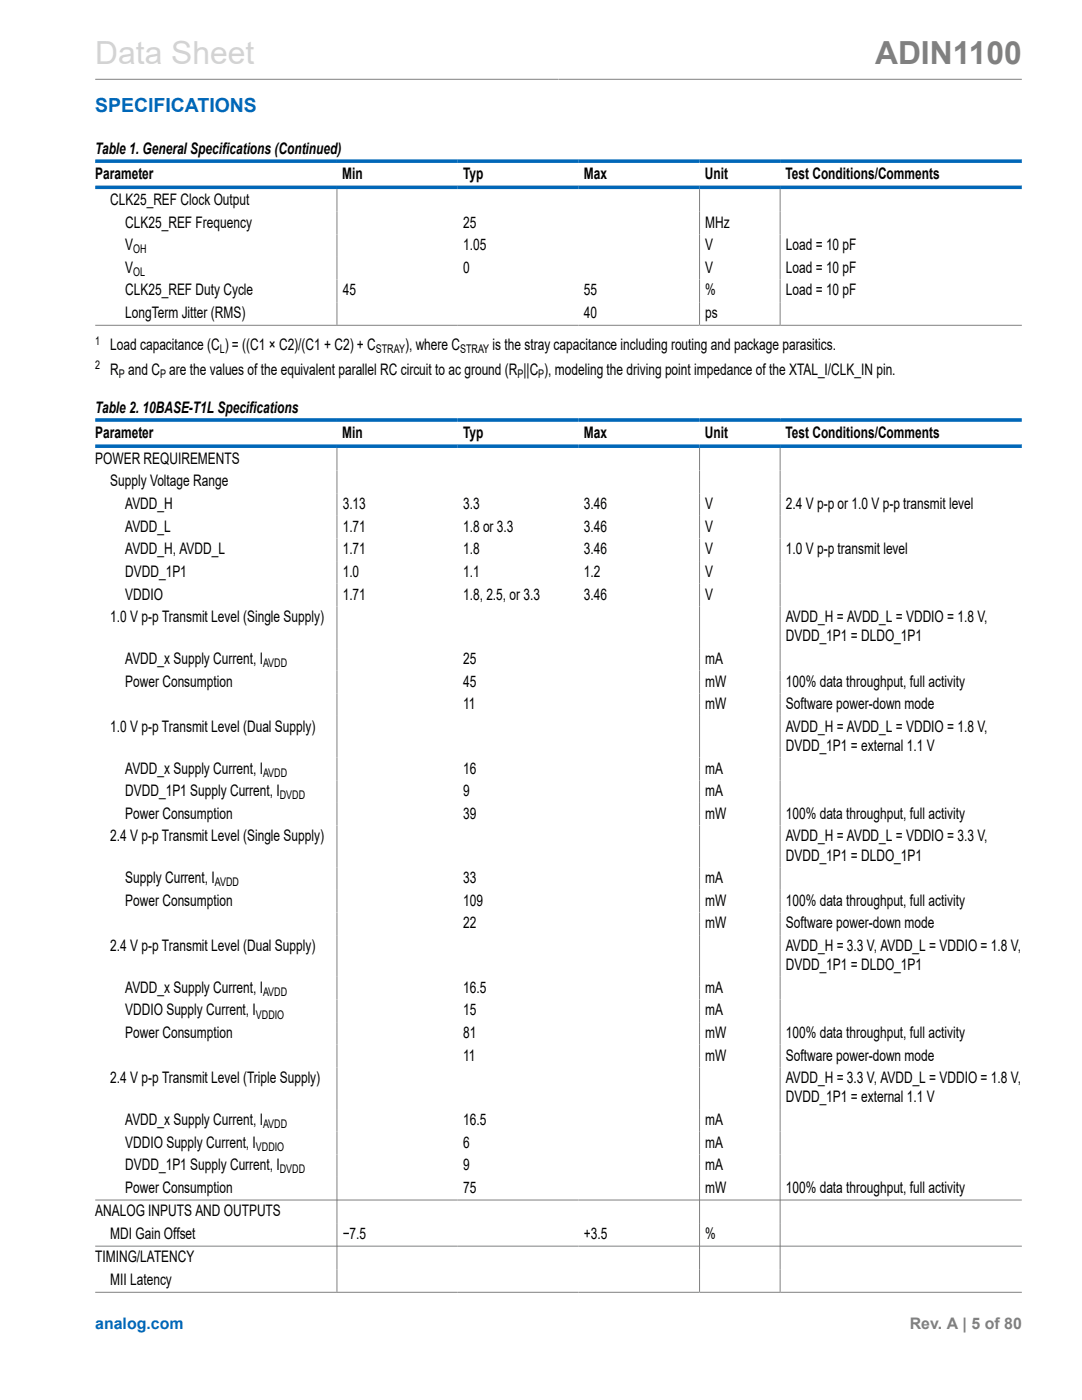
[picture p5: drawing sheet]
<svg xmlns="http://www.w3.org/2000/svg" width="216mm" height="279mm" viewBox="0 0 216 279" stroke-linecap="round" stroke-linejoin="round" font-family="sans-serif">
<defs><g id="words">
<text font-size="6.3" fill="#d3d3d3" x="19" y="12.7">Data Sheet</text>
<text font-size="6.3" fill="#808080" x="174.6" y="12.7">ADIN1100</text>
<text font-size="3.9" fill="#0067b8" x="19" y="22.3">SPECIFICATIONS</text>
<g font-size="3.2">
<text x="19" y="30.8">Table 1. General Specifications (Continued)</text>
<text x="19" y="35.7">Parameter</text>
<text x="68.3" y="35.7">Min</text>
<text x="92.4" y="35.7">Typ</text>
<text x="116.5" y="35.7">Max</text>
<text x="140.6" y="35.7">Unit</text>
<text x="156.7" y="35.7">Test Conditions/Comments</text>
<text x="22" y="40.9">CLK25_REF Clock Output</text>
<text x="25" y="45.4">CLK25_REF Frequency</text>
<text x="92.4" y="45.4">25</text>
<text x="140.7" y="45.4">MHz</text>
<text x="25" y="49.9">V</text>
<text x="92.4" y="49.9">1.05</text>
<text x="140.7" y="49.9">V</text>
<text x="156.8" y="49.9">Load = 10 pF</text>
<text x="25" y="54.5">V</text>
<text x="25" y="59">CLK25_REF Duty Cycle</text>
<text x="68.4" y="59">45</text>
<text x="92.4" y="54.5">0</text>
<text x="116.5" y="59">55</text>
<text x="140.7" y="54.5">V</text>
<text x="140.7" y="59">%</text>
<text x="156.8" y="54.5">Load = 10 pF</text>
<text x="156.8" y="59">Load = 10 pF</text>
<text x="25" y="63.5">LongTerm Jitter (RMS)</text>
<text x="116.5" y="63.5">40</text>
<text x="140.7" y="63.5">ps</text>
<text x="22" y="69.9">Load capacitance (C ) = ((C1 × C2)/(C1 + C2) + C</text>
<text x="80.8" y="69.9">), where C</text>
<text x="98.3" y="69.9">is the stray capacitance including routing and package parasitics.</text>
<text x="22" y="74.8">R and C are the values of the equivalent parallel RC circuit to ac ground (R ||C ), modeling the driving point impedance of the XTAL_I/CLK_IN pin.</text>
<text x="19" y="82.5">Table 2. 10BASE-T1L Specifications</text>
<text x="19" y="87.4">Parameter</text>
<text x="68.3" y="87.4">Min</text>
<text x="92.4" y="87.4">Typ</text>
<text x="116.5" y="87.4">Max</text>
<text x="140.6" y="87.4">Unit</text>
<text x="156.7" y="87.4">Test Conditions/Comments</text>
<text x="19" y="92.6">POWER REQUIREMENTS</text>
<text x="22" y="97.1">Supply Voltage Range</text>
<text x="25" y="101.6">AVDD_H</text>
<text x="68.4" y="101.6">3.13</text>
<text x="92.4" y="101.6">3.3</text>
<text x="116.5" y="101.6">3.46</text>
<text x="140.7" y="101.6">V</text>
<text x="156.8" y="101.6">2.4 V p-p or 1.0 V p-p transmit level</text>
<text x="25" y="106.1">AVDD_L</text>
<text x="68.4" y="106.1">1.71</text>
<text x="92.4" y="106.1">1.8 or 3.3</text>
<text x="116.5" y="106.1">3.46</text>
<text x="140.7" y="106.1">V</text>
<text x="25" y="110.6">AVDD_H, AVDD_L</text>
<text x="68.4" y="110.6">1.71</text>
<text x="92.4" y="110.6">1.8</text>
<text x="116.5" y="110.6">3.46</text>
<text x="140.7" y="110.6">V</text>
<text x="156.8" y="110.6">1.0 V p-p transmit level</text>
<text x="25" y="115.2">DVDD_1P1</text>
<text x="25" y="119.7">VDDIO</text>
<text x="68.4" y="115.2">1.0</text>
<text x="68.4" y="119.7">1.71</text>
<text x="92.4" y="115.2">1.1</text>
<text x="92.4" y="119.7">1.8, 2.5, or 3.3</text>
<text x="116.5" y="115.2">1.2</text>
<text x="116.5" y="119.7">3.46</text>
<text x="140.7" y="115.2">V</text>
<text x="140.7" y="119.7">V</text>
<text x="22" y="124.2">1.0 V p-p Transmit Level (Single Supply)</text>
<text x="156.8" y="124.2">AVDD_H = AVDD_L = VDDIO = 1.8 V,</text>
<text x="156.8" y="128">DVDD_1P1 = DLDO_1P1</text>
<text x="25" y="137">Power Consumption</text>
<text x="25" y="132.5">AVDD_x Supply Current, I</text>
<text x="92.4" y="132.5">25</text>
<text x="92.4" y="137">45</text>
<text x="140.7" y="132.5">mA</text>
<text x="140.7" y="137">mW</text>
<text x="156.8" y="137">100% data throughput, full activity</text>
<text x="92.4" y="141.5">11</text>
<text x="140.7" y="141.5">mW</text>
<text x="156.8" y="141.5">Software power-down mode</text>
<text x="22" y="146.1">1.0 V p-p Transmit Level (Dual Supply)</text>
<text x="156.8" y="146.1">AVDD_H = AVDD_L = VDDIO = 1.8 V,</text>
<text x="156.8" y="149.9">DVDD_1P1 = external 1.1 V</text>
<text x="25" y="154.4">AVDD_x Supply Current, I</text>
<text x="92.4" y="154.4">16</text>
<text x="140.7" y="154.4">mA</text>
<text x="25" y="158.9">DVDD_1P1 Supply Current, I</text>
<text x="92.4" y="158.9">9</text>
<text x="140.7" y="158.9">mA</text>
<text x="22" y="167.9">2.4 V p-p Transmit Level (Single Supply)</text>
<text x="25" y="163.4">Power Consumption</text>
<text x="92.4" y="163.4">39</text>
<text x="140.7" y="163.4">mW</text>
<text x="156.8" y="163.4">100% data throughput, full activity</text>
<text x="156.8" y="167.9">AVDD_H = AVDD_L = VDDIO = 3.3 V,</text>
<text x="156.8" y="171.7">DVDD_1P1 = DLDO_1P1</text>
<text x="25" y="176.3">Supply Current, I</text>
<text x="92.4" y="176.3">33</text>
<text x="140.7" y="176.3">mA</text>
<text x="25" y="180.8">Power Consumption</text>
<text x="92.4" y="180.8">109</text>
<text x="92.4" y="185.3">22</text>
<text x="140.7" y="180.8">mW</text>
<text x="140.7" y="185.3">mW</text>
<text x="156.8" y="180.8">100% data throughput, full activity</text>
<text x="156.8" y="185.3">Software power-down mode</text>
<text x="22" y="189.8">2.4 V p-p Transmit Level (Dual Supply)</text>
<text x="156.8" y="189.8">AVDD_H = 3.3 V, AVDD_L = VDDIO = 1.8 V,</text>
<text x="156.8" y="193.6">DVDD_1P1 = DLDO_1P1</text>
<text x="25" y="198.1">AVDD_x Supply Current, I</text>
<text x="25" y="202.6">VDDIO Supply Current, I</text>
<text x="92.4" y="198.1">16.5</text>
<text x="92.4" y="202.6">15</text>
<text x="140.7" y="198.1">mA</text>
<text x="140.7" y="202.6">mA</text>
<text x="25" y="207.2">Power Consumption</text>
<text x="92.4" y="207.2">81</text>
<text x="140.7" y="207.2">mW</text>
<text x="156.8" y="207.2">100% data throughput, full activity</text>
<text x="92.4" y="211.7">11</text>
<text x="140.7" y="211.7">mW</text>
<text x="156.8" y="211.7">Software power-down mode</text>
<text x="22" y="216.2">2.4 V p-p Transmit Level (Triple Supply)</text>
<text x="156.8" y="220">DVDD_1P1 = external 1.1 V</text>
<text x="156.8" y="216.2">AVDD_H = 3.3 V, AVDD_L = VDDIO = 1.8 V,</text>
<text x="25" y="224.5">AVDD_x Supply Current, I</text>
<text x="92.4" y="224.5">16.5</text>
<text x="140.7" y="224.5">mA</text>
<text x="25" y="233.5">DVDD_1P1 Supply Current, I</text>
<text x="25" y="229">VDDIO Supply Current, I</text>
<text x="92.4" y="229">6</text>
<text x="92.4" y="233.5">9</text>
<text x="140.7" y="229">mA</text>
<text x="140.7" y="233.5">mA</text>
<text x="25" y="238.1">Power Consumption</text>
<text x="92.4" y="238.1">75</text>
<text x="140.7" y="238.1">mW</text>
<text x="156.8" y="238.1">100% data throughput, full activity</text>
<text x="19" y="242.8">ANALOG INPUTS AND OUTPUTS</text>
<text x="19" y="252">TIMING/LATENCY</text>
<text x="22" y="247.3">MDI Gain Offset</text>
<text x="68.4" y="247.3">−7.5</text>
<text x="116.5" y="247.3">+3.5</text>
<text x="140.7" y="247.3">%</text>
<text x="22" y="256.5">MII Latency</text>
</g>
<text font-size="3.2" fill="#0067b8" x="19" y="265.3">analog.com</text>
<text font-size="3.2" fill="#808080" x="181.5" y="265.3">Rev. A | 5 of 80</text>
<g font-size="2.4">
<text x="26.6" y="50.6">OH</text>
<text x="26.6" y="55.1">OL</text>
<text x="19" y="68.8">1</text>
<text x="43.8" y="70.5">L</text>
<text x="75" y="70.5">STRAY</text>
<text x="91.8" y="70.5">STRAY</text>
<text x="19" y="73.7">2</text>
<text x="23.7" y="75.4">P</text>
<text x="31.9" y="75.4">P</text>
<text x="103.3" y="75.4">P</text>
<text x="107.4" y="75.4">P</text>
<text x="52.5" y="133.1">AVDD</text>
<text x="52.5" y="155">AVDD</text>
<text x="55.8" y="159.5">DVDD</text>
<text x="42.9" y="176.9">AVDD</text>
<text x="51.1" y="203.3">VDDIO</text>
<text x="52.5" y="198.8">AVDD</text>
<text x="52.5" y="225.1">AVDD</text>
<text x="51.1" y="229.7">VDDIO</text>
<text x="55.8" y="234.2">DVDD</text>
</g>
</g></defs>
<path d="M19 15.8h184.9M67.2 37.7v27.1M139.6 37.7v27.1M155.7 37.7v27.1M19 64.9h184.9M67.2 89.4v168.4M139.6 89.4v168.4M155.7 89.4v168.4M19 239.5h184.9M19 248.7h184.9M19 257.9h184.9" fill="none" stroke="#808080" stroke-width=".2"/>
<path d="M19 32.2h184.9M19 37.4h184.9M19 83.8h184.9M19 89h184.9" fill="none" stroke="#0067b8" stroke-width=".71"/>
<use href="#words"/>
</svg>
